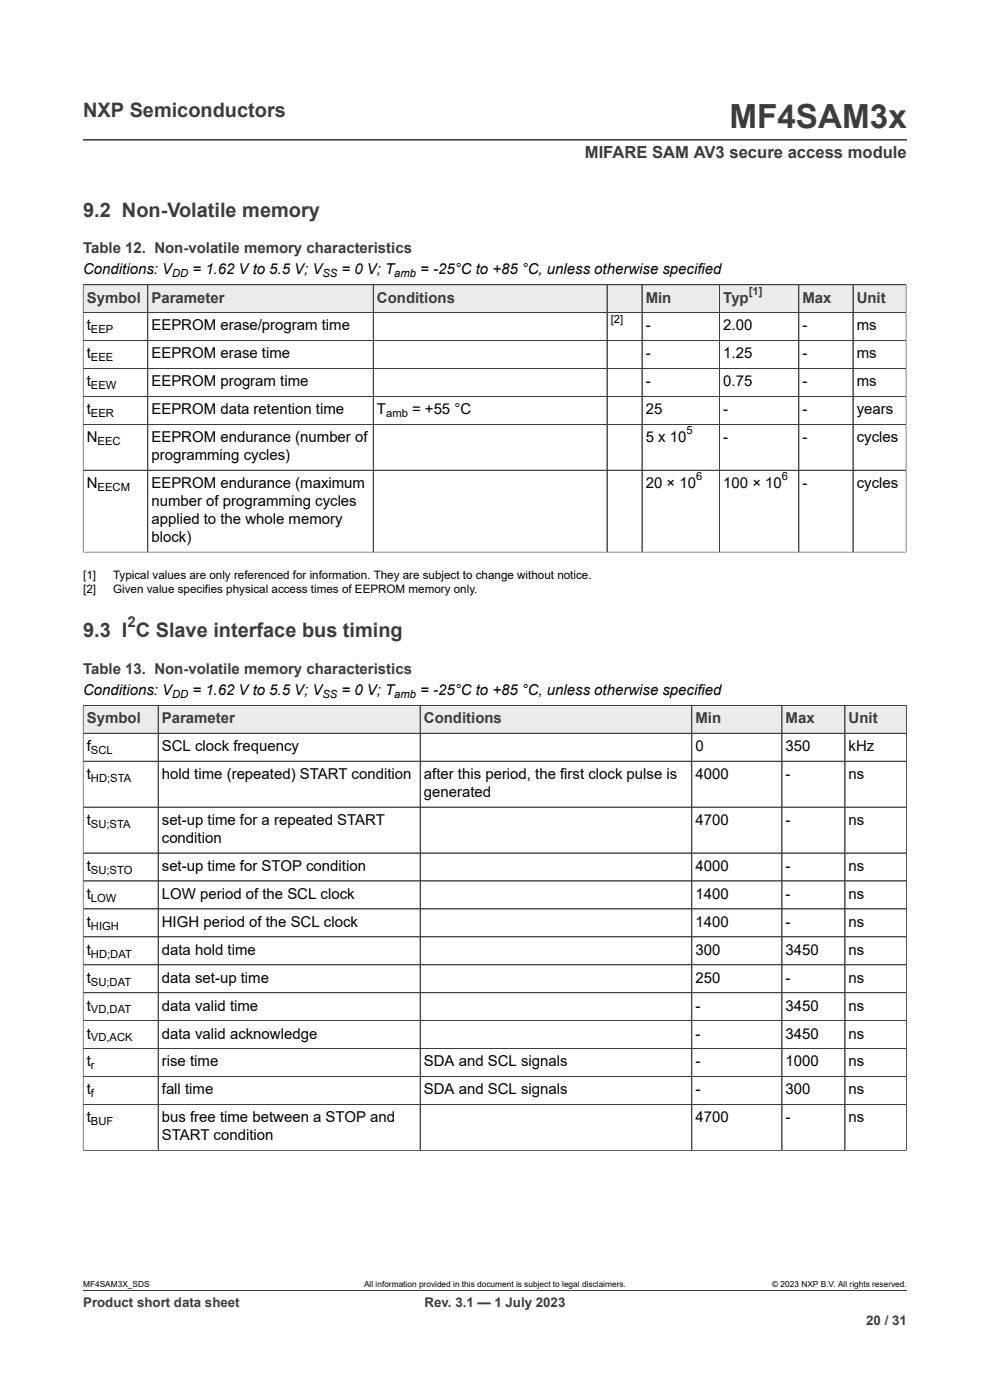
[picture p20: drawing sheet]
<svg xmlns="http://www.w3.org/2000/svg" width="210mm" height="297mm" viewBox="0 0 210 297" stroke-linecap="round" stroke-linejoin="round" font-family="sans-serif">
<defs><g id="words">
<text font-size="7.1" fill="#3c3c3c" x="154.7" y="27.2">MF4SAM3x</text>
<g font-size="4.2" fill="#3c3c3c">
<text x="17.6" y="24.8">NXP Semiconductors</text>
<text x="17.6" y="46">9.2 Non-Volatile memory</text>
<text x="17.6" y="135.2">9.3 I C Slave interface bus timing</text>
</g>
<text font-size="3.5" fill="#3c3c3c" x="124.1" y="33.5">MIFARE SAM AV3 secure access module</text>
<g font-size="3.2" fill="#3c3c3c">
<text x="17.6" y="53.7">Table 12. Non-volatile memory characteristics</text>
<text x="18.4" y="64.2">Symbol</text>
<text x="32.1" y="64.2">Parameter</text>
<text x="80" y="64.2">Conditions</text>
<text x="137" y="64.2">Min</text>
<text x="153.4" y="64.2">Typ</text>
<text x="170.2" y="64.2">Max</text>
<text x="181.7" y="64.2">Unit</text>
<text x="27" y="133">2</text>
<text x="17.6" y="142.9">Table 13. Non-volatile memory characteristics</text>
<text x="18.4" y="153.4">Symbol</text>
<text x="34.3" y="153.4">Parameter</text>
<text x="89.9" y="153.4">Conditions</text>
<text x="147.5" y="153.4">Min</text>
<text x="166.6" y="153.4">Max</text>
<text x="180" y="153.4">Unit</text>
</g>
<g font-size="3.2">
<text x="17.6" y="58.2">Conditions: V</text>
<text x="40.8" y="58.2">= 1.62 V to 5.5 V; V</text>
<text x="72.5" y="58.2">= 0 V; T</text>
<text x="89.2" y="58.2">= -25°C to +85 °C, unless otherwise specified</text>
<text x="18.4" y="70.1">t</text>
<text x="32.1" y="70.1">EEPROM erase/program time</text>
<text x="137" y="70.1">-</text>
<text x="153.4" y="70.1">2.00</text>
<text x="170.2" y="70.1">-</text>
<text x="181.7" y="70.1">ms</text>
<text x="18.4" y="76">t</text>
<text x="32.1" y="76">EEPROM erase time</text>
<text x="137" y="76">-</text>
<text x="153.4" y="76">1.25</text>
<text x="170.2" y="76">-</text>
<text x="181.7" y="76">ms</text>
<text x="18.4" y="82">t</text>
<text x="32.1" y="82">EEPROM program time</text>
<text x="137" y="82">-</text>
<text x="153.4" y="82">0.75</text>
<text x="170.2" y="82">-</text>
<text x="181.7" y="82">ms</text>
<text x="18.4" y="87.9">t</text>
<text x="32.1" y="87.9">EEPROM data retention time</text>
<text x="80" y="87.9">T</text>
<text x="87.4" y="87.9">= +55 °C</text>
<text x="137" y="87.9">25</text>
<text x="153.4" y="87.9">-</text>
<text x="170.2" y="87.9">-</text>
<text x="181.7" y="87.9">years</text>
<text x="18.4" y="93.8">N</text>
<text x="32.1" y="93.8">EEPROM endurance (number of</text>
<text x="137" y="93.8">5 x 10</text>
<text x="153.4" y="93.8">-</text>
<text x="170.2" y="93.8">-</text>
<text x="181.7" y="93.8">cycles</text>
<text x="32.1" y="97.6">programming cycles)</text>
<text x="18.4" y="103.6">N</text>
<text x="32.1" y="103.6">EEPROM endurance (maximum</text>
<text x="32.1" y="107.4">number of programming cycles</text>
<text x="137" y="103.6">20 × 10</text>
<text x="153.4" y="103.6">100 × 10</text>
<text x="170.2" y="103.6">-</text>
<text x="181.7" y="103.6">cycles</text>
<text x="32.1" y="111.2">applied to the whole memory</text>
<text x="32.1" y="115">block)</text>
<text x="17.6" y="147.4">Conditions: V</text>
<text x="40.8" y="147.4">= 1.62 V to 5.5 V; V</text>
<text x="72.5" y="147.4">= 0 V; T</text>
<text x="89.2" y="147.4">= -25°C to +85 °C, unless otherwise specified</text>
<text x="18.4" y="159.4">f</text>
<text x="34.3" y="159.4">SCL clock frequency</text>
<text x="147.5" y="159.4">0</text>
<text x="166.6" y="159.4">350</text>
<text x="180" y="159.4">kHz</text>
<text x="18.4" y="165.3">t</text>
<text x="34.3" y="165.3">hold time (repeated) START condition</text>
<text x="89.9" y="165.3">after this period, the first clock pulse is</text>
<text x="147.5" y="165.3">4000</text>
<text x="166.6" y="165.3">-</text>
<text x="180" y="165.3">ns</text>
<text x="89.9" y="169.1">generated</text>
<text x="18.4" y="175">t</text>
<text x="34.3" y="175">set-up time for a repeated START</text>
<text x="34.3" y="178.8">condition</text>
<text x="147.5" y="175">4700</text>
<text x="166.6" y="175">-</text>
<text x="180" y="175">ns</text>
<text x="18.4" y="184.8">t</text>
<text x="34.3" y="184.8">set-up time for STOP condition</text>
<text x="147.5" y="184.8">4000</text>
<text x="166.6" y="184.8">-</text>
<text x="180" y="184.8">ns</text>
<text x="18.4" y="190.7">t</text>
<text x="34.3" y="190.7">LOW period of the SCL clock</text>
<text x="147.5" y="190.7">1400</text>
<text x="166.6" y="190.7">-</text>
<text x="180" y="190.7">ns</text>
<text x="18.4" y="196.6">t</text>
<text x="34.3" y="196.6">HIGH period of the SCL clock</text>
<text x="147.5" y="196.6">1400</text>
<text x="166.6" y="196.6">-</text>
<text x="180" y="196.6">ns</text>
<text x="18.4" y="202.5">t</text>
<text x="34.3" y="202.5">data hold time</text>
<text x="147.5" y="202.5">300</text>
<text x="166.6" y="202.5">3450</text>
<text x="180" y="202.5">ns</text>
<text x="18.4" y="208.5">t</text>
<text x="34.3" y="208.5">data set-up time</text>
<text x="147.5" y="208.5">250</text>
<text x="166.6" y="208.5">-</text>
<text x="180" y="208.5">ns</text>
<text x="18.4" y="214.4">t</text>
<text x="34.3" y="214.4">data valid time</text>
<text x="147.5" y="214.4">-</text>
<text x="166.6" y="214.4">3450</text>
<text x="180" y="214.4">ns</text>
<text x="18.4" y="220.3">t</text>
<text x="34.3" y="220.3">data valid acknowledge</text>
<text x="147.5" y="220.3">-</text>
<text x="166.6" y="220.3">3450</text>
<text x="180" y="220.3">ns</text>
<text x="18.4" y="226.2">t</text>
<text x="34.3" y="226.2">rise time</text>
<text x="89.9" y="226.2">SDA and SCL signals</text>
<text x="147.5" y="226.2">-</text>
<text x="166.6" y="226.2">1000</text>
<text x="180" y="226.2">ns</text>
<text x="18.4" y="232.2">t</text>
<text x="34.3" y="232.2">fall time</text>
<text x="89.9" y="232.2">SDA and SCL signals</text>
<text x="147.5" y="232.2">-</text>
<text x="166.6" y="232.2">300</text>
<text x="180" y="232.2">ns</text>
<text x="18.4" y="238.1">t</text>
<text x="34.3" y="238.1">bus free time between a STOP and</text>
<text x="147.5" y="238.1">4700</text>
<text x="166.6" y="238.1">-</text>
<text x="180" y="238.1">ns</text>
<text x="34.3" y="241.9">START condition</text>
</g>
<g font-size="2.8" fill="#3c3c3c">
<text x="17.6" y="277.3">Product short data sheet</text>
<text x="90.1" y="277.3">Rev. 3.1 — 1 July 2023</text>
<text x="183.7" y="281">20 / 31</text>
</g>
<g font-size="2.5">
<text x="17.6" y="122.8">[1]</text>
<text x="17.6" y="125.7">[2]</text>
<text x="24" y="122.8">Typical values are only referenced for information. They are subject to change without notice.</text>
<text x="24" y="125.7">Given value specifies physical access times of EEPROM memory only.</text>
</g>
<g font-size="2.4">
<text x="36.5" y="58.8">DD</text>
<text x="68.4" y="58.8">SS</text>
<text x="83.6" y="58.8">amb</text>
<text x="19.3" y="70.7">EEP</text>
<text x="129.6" y="68.5">[2]</text>
<text x="19.3" y="76.7">EEE</text>
<text x="19.3" y="82.6">EEW</text>
<text x="19.3" y="88.5">EER</text>
<text x="81.9" y="88.5">amb</text>
<text x="20.7" y="94.4">EEC</text>
<text x="145.6" y="92.2">5</text>
<text x="147.6" y="101.9">6</text>
<text x="165.9" y="101.9">6</text>
<text x="20.7" y="104.2">EECM</text>
<text x="36.5" y="148">DD</text>
<text x="68.4" y="148">SS</text>
<text x="83.6" y="148">amb</text>
<text x="19.3" y="160">SCL</text>
<text x="19.3" y="165.9">HD;STA</text>
<text x="19.3" y="175.6">SU;STA</text>
<text x="19.3" y="185.4">SU;STO</text>
<text x="19.3" y="191.3">LOW</text>
<text x="19.3" y="197.2">HIGH</text>
<text x="19.3" y="203.1">HD;DAT</text>
<text x="19.3" y="209.1">SU;DAT</text>
<text x="19.3" y="215">VD,DAT</text>
<text x="19.3" y="220.9">VD,ACK</text>
<text x="19.3" y="226.9">r</text>
<text x="19.3" y="232.8">f</text>
<text x="19.3" y="238.7">BUF</text>
</g>
<text font-size="2.4" fill="#3c3c3c" x="158.8" y="62.5">[1]</text>
<g font-size="1.8">
<text x="17.6" y="273.1">MF4SAM3X_SDS</text>
<text x="77.2" y="273.1">All information provided in this document is subject to legal disclaimers.</text>
<text x="163.8" y="273.1">© 2023 NXP B.V. All rights reserved.</text>
</g>
</g></defs>
<path d="M17.6 29.7h174.8M17.6 60.4h174.6" fill="none" stroke="#3c3c3c" stroke-width=".21"/>
<path d="M17.7 60.5h13.6v5.8h-13.6z" fill="#ebebeb"/>
<path d="M17.6 60.4h13.7v5.9h-13.7z" fill="none" stroke="#3c3c3c" stroke-width=".21"/>
<path d="M31.4 60.5h47.7v5.8h-47.7z" fill="#ebebeb"/>
<path d="M31.3 60.4h47.9v5.9h-47.9z" fill="none" stroke="#3c3c3c" stroke-width=".21"/>
<path d="M79.3 60.5h49.4v5.8h-49.4z" fill="#ebebeb"/>
<path d="M79.2 60.4h49.6v5.9h-49.6z" fill="none" stroke="#3c3c3c" stroke-width=".21"/>
<path d="M128.8 60.5h7.3v5.8h-7.3z" fill="#ebebeb"/>
<path d="M128.8 60.4h7.4v5.9h-7.4z" fill="none" stroke="#3c3c3c" stroke-width=".21"/>
<path d="M136.3 60.5h16.3v5.8h-16.3z" fill="#ebebeb"/>
<path d="M136.2 60.4h16.5v5.9h-16.5z" fill="none" stroke="#3c3c3c" stroke-width=".21"/>
<path d="M152.7 60.5h16.7v5.8h-16.7z" fill="#ebebeb"/>
<path d="M152.7 60.4h16.7v5.9h-16.7z" fill="none" stroke="#3c3c3c" stroke-width=".21"/>
<path d="M169.5 60.5h11.4v5.8h-11.4z" fill="#ebebeb"/>
<path d="M169.4 60.4h11.6v5.9h-11.6z" fill="none" stroke="#3c3c3c" stroke-width=".21"/>
<path d="M181 60.5h11.1v5.8h-11.1z" fill="#ebebeb"/>
<g fill="none" stroke="#3c3c3c" stroke-width=".21">
<path d="M17.6 60.4h174.6v56.8M17.6 66.3h174.6M17.6 72.2h174.6M17.6 60.5v56.7M31.3 60.5v56.6M79.2 60.5v56.6M128.8 60.5v56.6M136.2 60.5v56.6M152.7 60.5v56.6M169.4 60.5v56.6M181 60.4v56.7M192.2 78.2h-174.6"/>
<path d="M17.6 84.1h174.6M17.6 90h174.6M192.2 99.8h-174.6M17.6 117.1h174.7M17.6 149.6h174.7"/>
</g>
<path d="M17.7 149.7h15.8v5.8h-15.8z" fill="#ebebeb"/>
<path d="M17.6 149.6h16v6h-16z" fill="none" stroke="#3c3c3c" stroke-width=".21"/>
<path d="M33.6 149.7h55.5v5.8h-55.5z" fill="#ebebeb"/>
<path d="M33.6 149.6h55.5v6h-55.5z" fill="none" stroke="#3c3c3c" stroke-width=".21"/>
<path d="M89.2 149.7h57.5v5.8h-57.5z" fill="#ebebeb"/>
<path d="M89.1 149.6h57.6v6h-57.6z" fill="none" stroke="#3c3c3c" stroke-width=".21"/>
<path d="M146.8 149.7h19v5.8h-19z" fill="#ebebeb"/>
<path d="M146.7 149.6h19.2v6h-19.2z" fill="none" stroke="#3c3c3c" stroke-width=".21"/>
<path d="M165.9 149.7h13.3v5.8h-13.3z" fill="#ebebeb"/>
<path d="M165.9 149.6h13.3v6h-13.3z" fill="none" stroke="#3c3c3c" stroke-width=".21"/>
<path d="M179.3 149.7h12.9v5.8h-12.9z" fill="#ebebeb"/>
<g fill="none" stroke="#3c3c3c" stroke-width=".21">
<path d="M17.6 149.6h174.7v94.5M17.6 155.6h174.7M17.6 149.7v94.4M33.6 149.7v94.3M89.1 149.7v94.3M146.7 149.7v94.3M165.9 149.7v94.3M179.2 149.6v94.4M17.6 161.5h174.7M17.6 171.2h174.7M17.6 181h174.7M17.6 186.9h174.7"/>
<path d="M17.6 192.8h174.7M17.6 198.7h174.7M17.6 204.7h174.7M17.6 210.6h174.7M17.6 216.5h174.7M17.6 222.5h174.7M17.6 228.4h174.7M17.6 234.3h174.7M17.6 244h174.8M17.6 273.8h174.8"/>
</g>
<use href="#words"/>
</svg>
